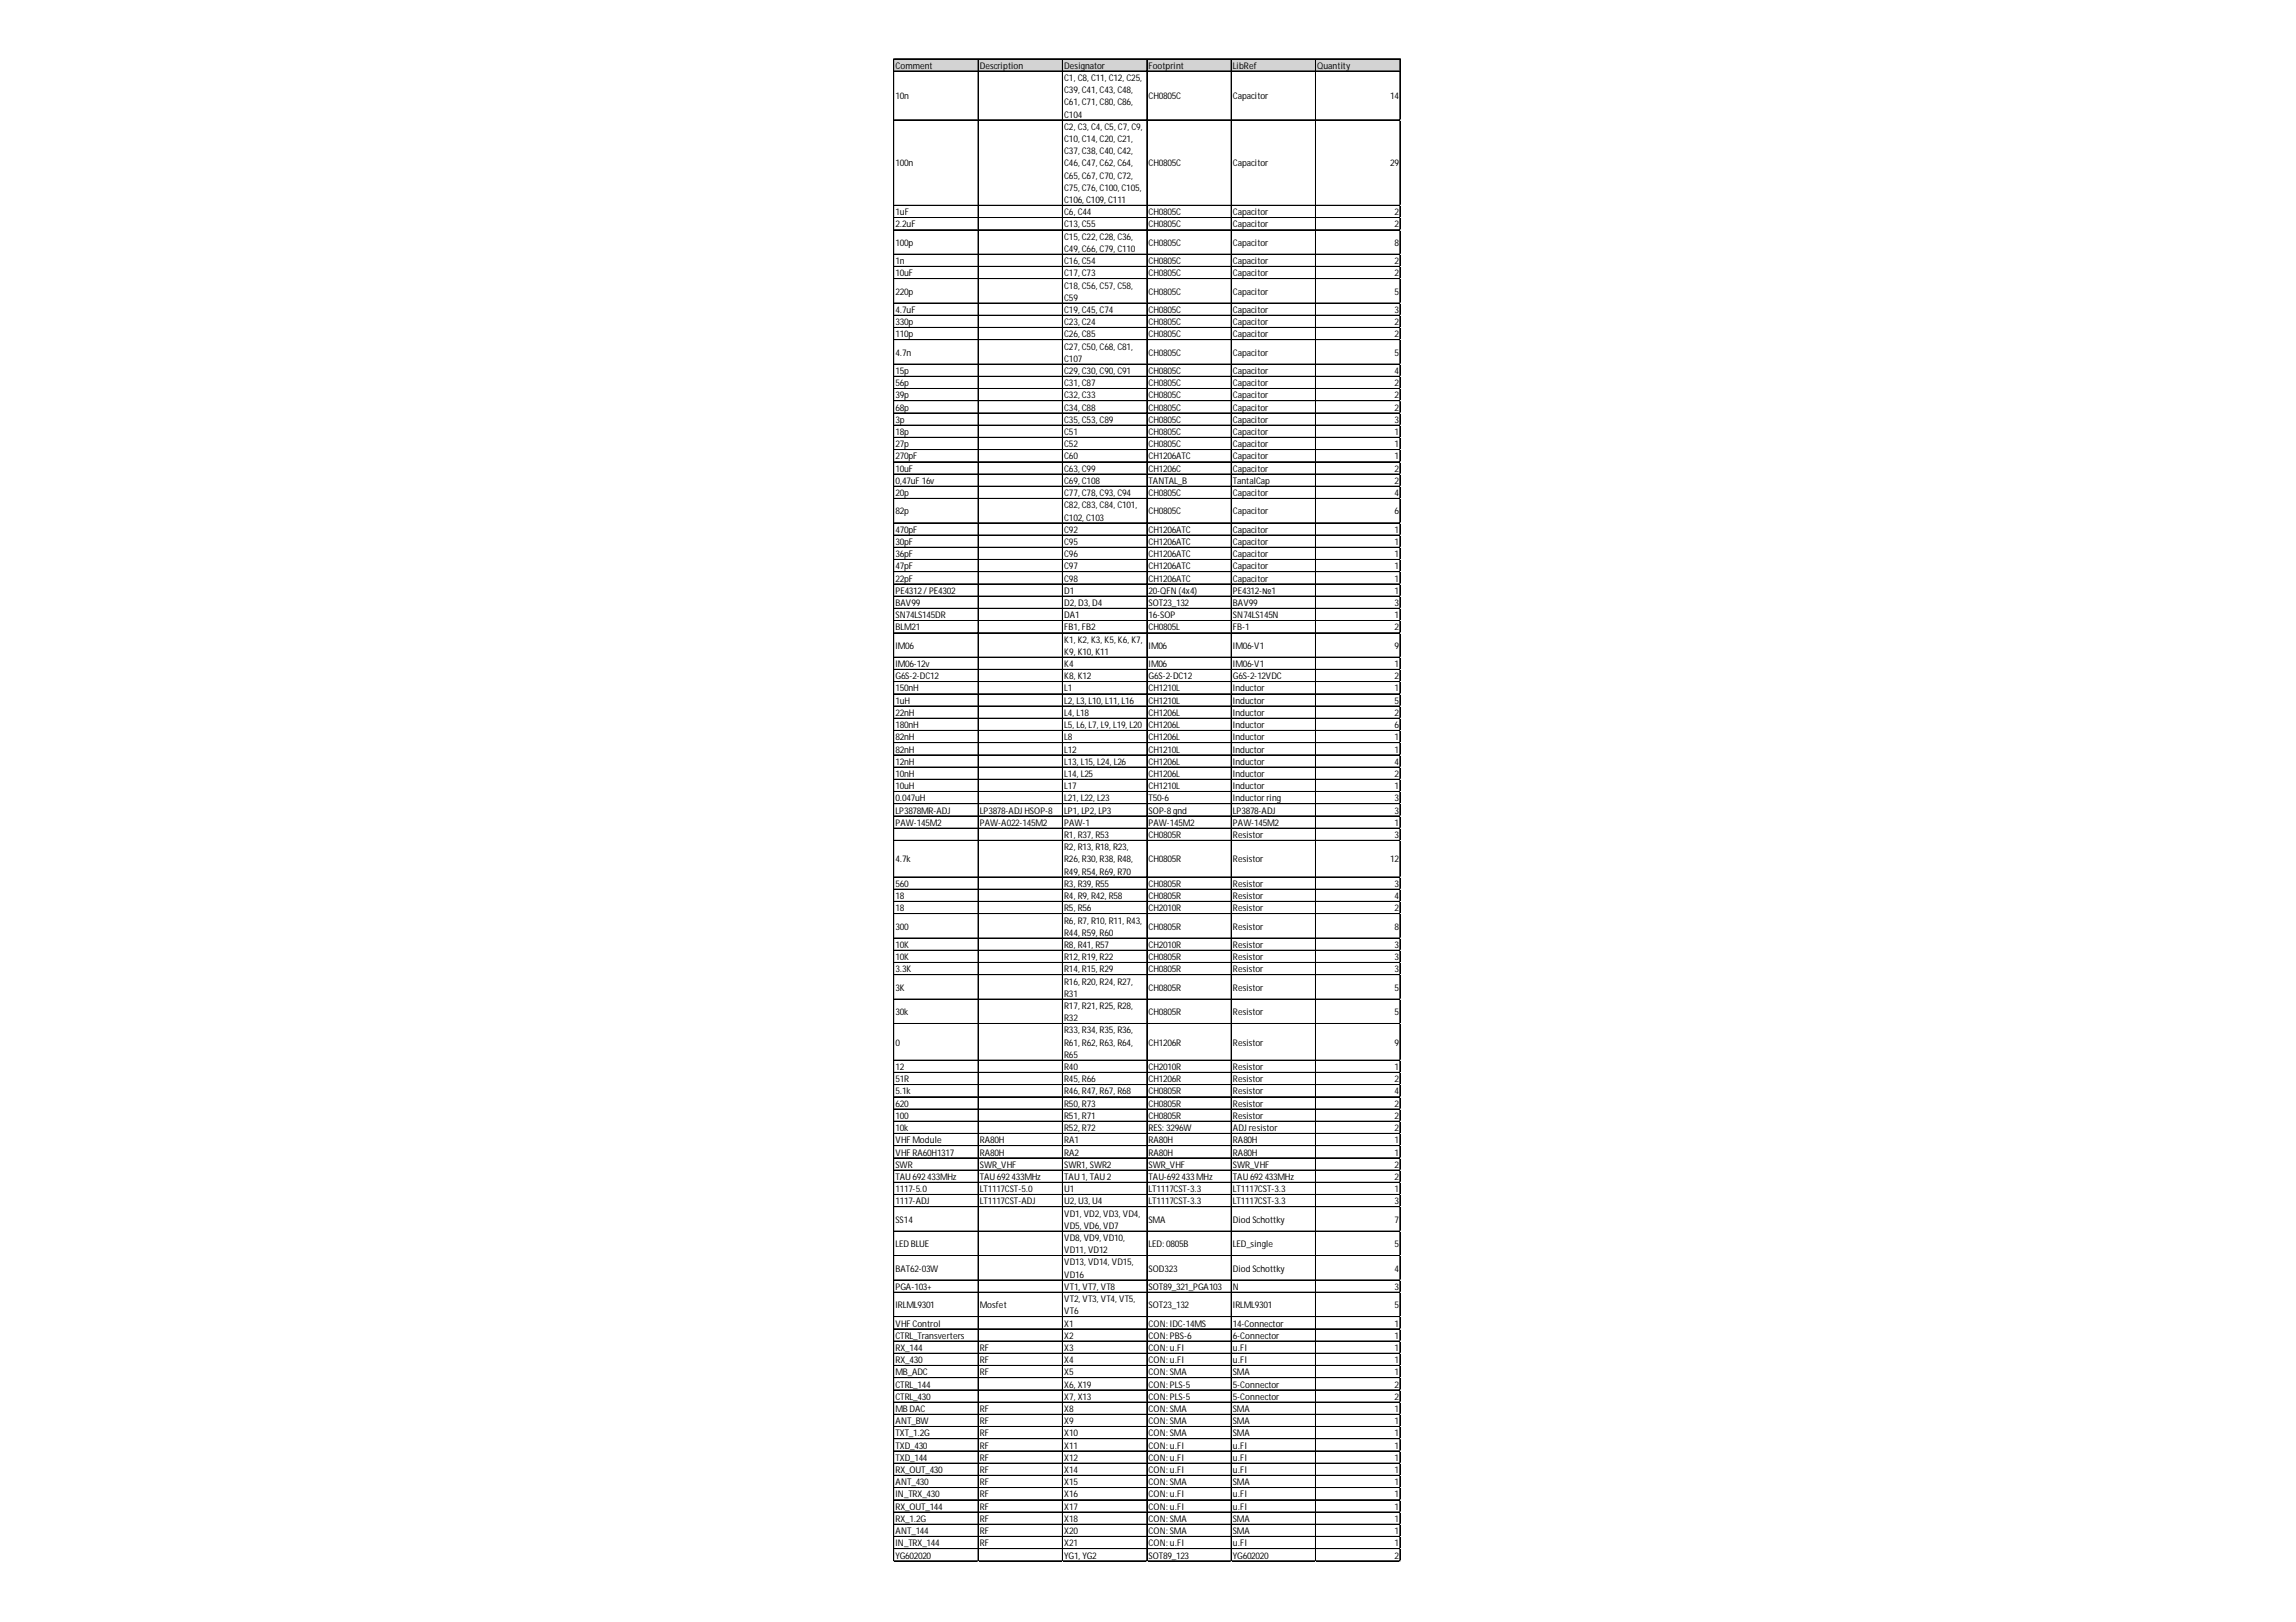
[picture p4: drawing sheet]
<svg xmlns="http://www.w3.org/2000/svg" width="297mm" height="210mm" viewBox="0 0 297 210" stroke-linecap="round" stroke-linejoin="round" font-family="sans-serif">
<defs><g id="words">
<g font-size="1.2">
<text x="115.9" y="8.9">Comment</text>
<text x="126.8" y="8.9">Description</text>
<text x="137.7" y="8.9">Designator</text>
<text x="137.7" y="10.5">C1, C8, C11, C12, C25,</text>
<text x="148.6" y="8.9">Footprint</text>
<text x="159.5" y="8.9">LibRef</text>
<text x="170.4" y="8.9">Quantity</text>
<text x="115.9" y="12.8">10n</text>
<text x="137.7" y="12.1">C39, C41, C43, C48,</text>
<text x="137.7" y="13.6">C61, C71, C80, C86,</text>
<text x="137.7" y="15.2">C104</text>
<text x="137.7" y="16.8">C2, C3, C4, C5, C7, C9,</text>
<text x="148.6" y="12.8">CH0805C</text>
<text x="159.5" y="12.8">Capacitor</text>
<text x="179.8" y="12.8">14</text>
<text x="115.9" y="21.5">100n</text>
<text x="137.7" y="18.4">C10, C14, C20, C21,</text>
<text x="137.7" y="20">C37, C38, C40, C42,</text>
<text x="137.7" y="21.5">C46, C47, C62, C64,</text>
<text x="137.7" y="23.1">C65, C67, C70, C72,</text>
<text x="148.6" y="21.5">CH0805C</text>
<text x="159.5" y="21.5">Capacitor</text>
<text x="179.8" y="21.5">29</text>
<text x="115.9" y="27.9">1uF</text>
<text x="115.9" y="29.4">2.2uF</text>
<text x="137.7" y="24.7">C75, C76, C100, C105,</text>
<text x="137.7" y="26.3">C106, C109, C111</text>
<text x="137.7" y="27.9">C6, C44</text>
<text x="137.7" y="29.4">C13, C55</text>
<text x="148.6" y="27.9">CH0805C</text>
<text x="148.6" y="29.4">CH0805C</text>
<text x="159.5" y="27.9">Capacitor</text>
<text x="159.5" y="29.4">Capacitor</text>
<text x="180.4" y="27.9">2</text>
<text x="180.4" y="29.4">2</text>
<text x="115.9" y="31.8">100p</text>
<text x="115.9" y="34.2">1n</text>
<text x="115.9" y="35.8">10uF</text>
<text x="137.7" y="31">C15, C22, C28, C36,</text>
<text x="137.7" y="32.6">C49, C66, C79, C110</text>
<text x="137.7" y="34.2">C16, C54</text>
<text x="137.7" y="35.8">C17, C73</text>
<text x="148.6" y="31.8">CH0805C</text>
<text x="148.6" y="34.2">CH0805C</text>
<text x="148.6" y="35.8">CH0805C</text>
<text x="159.5" y="31.8">Capacitor</text>
<text x="159.5" y="34.2">Capacitor</text>
<text x="159.5" y="35.8">Capacitor</text>
<text x="180.4" y="31.8">8</text>
<text x="180.4" y="34.2">2</text>
<text x="180.4" y="35.8">2</text>
<text x="115.9" y="38.1">220p</text>
<text x="115.9" y="40.5">4.7uF</text>
<text x="137.7" y="37.3">C18, C56, C57, C58,</text>
<text x="137.7" y="38.9">C59</text>
<text x="137.7" y="40.5">C19, C45, C74</text>
<text x="148.6" y="38.1">CH0805C</text>
<text x="148.6" y="40.5">CH0805C</text>
<text x="159.5" y="38.1">Capacitor</text>
<text x="159.5" y="40.5">Capacitor</text>
<text x="180.4" y="38.1">5</text>
<text x="180.4" y="40.5">3</text>
<text x="115.9" y="42.1">330p</text>
<text x="115.9" y="43.7">110p</text>
<text x="115.9" y="46">4.7n</text>
<text x="137.7" y="42.1">C23, C24</text>
<text x="137.7" y="43.7">C26, C85</text>
<text x="137.7" y="45.2">C27, C50, C68, C81,</text>
<text x="137.7" y="46.8">C107</text>
<text x="148.6" y="42.1">CH0805C</text>
<text x="148.6" y="43.7">CH0805C</text>
<text x="148.6" y="46">CH0805C</text>
<text x="159.5" y="42.1">Capacitor</text>
<text x="159.5" y="43.7">Capacitor</text>
<text x="159.5" y="46">Capacitor</text>
<text x="180.4" y="42.1">2</text>
<text x="180.4" y="43.7">2</text>
<text x="180.4" y="46">5</text>
<text x="115.9" y="48.4">15p</text>
<text x="115.9" y="50">56p</text>
<text x="115.9" y="51.6">39p</text>
<text x="115.9" y="53.1">68p</text>
<text x="137.7" y="48.4">C29, C30, C90, C91</text>
<text x="137.7" y="50">C31, C87</text>
<text x="137.7" y="51.6">C32, C33</text>
<text x="137.7" y="53.1">C34, C88</text>
<text x="148.6" y="48.4">CH0805C</text>
<text x="148.6" y="50">CH0805C</text>
<text x="148.6" y="51.6">CH0805C</text>
<text x="148.6" y="53.1">CH0805C</text>
<text x="159.5" y="48.4">Capacitor</text>
<text x="159.5" y="50">Capacitor</text>
<text x="159.5" y="51.6">Capacitor</text>
<text x="159.5" y="53.1">Capacitor</text>
<text x="180.4" y="48.4">4</text>
<text x="180.4" y="50">2</text>
<text x="180.4" y="51.6">2</text>
<text x="180.4" y="53.1">2</text>
<text x="115.9" y="54.7">3p</text>
<text x="115.9" y="56.3">18p</text>
<text x="115.9" y="57.9">27p</text>
<text x="115.9" y="59.5">270pF</text>
<text x="137.7" y="54.7">C35, C53, C89</text>
<text x="137.7" y="56.3">C51</text>
<text x="137.7" y="57.9">C52</text>
<text x="137.7" y="59.5">C60</text>
<text x="148.6" y="54.7">CH0805C</text>
<text x="148.6" y="56.3">CH0805C</text>
<text x="148.6" y="57.9">CH0805C</text>
<text x="148.6" y="59.5">CH1206ATC</text>
<text x="159.5" y="54.7">Capacitor</text>
<text x="159.5" y="56.3">Capacitor</text>
<text x="159.5" y="57.9">Capacitor</text>
<text x="159.5" y="59.5">Capacitor</text>
<text x="180.4" y="54.7">3</text>
<text x="180.4" y="56.3">1</text>
<text x="180.4" y="57.9">1</text>
<text x="180.4" y="59.5">1</text>
<text x="115.9" y="61">10uF</text>
<text x="115.9" y="62.6">0,47uF16v</text>
<text x="115.9" y="64.2">20p</text>
<text x="137.7" y="61">C63, C99</text>
<text x="137.7" y="62.6">C69, C108</text>
<text x="137.7" y="64.2">C77, C78, C93, C94</text>
<text x="137.7" y="65.8">C82, C83, C84, C101,</text>
<text x="148.6" y="61">CH1206C</text>
<text x="148.6" y="62.6">TANTAL_B</text>
<text x="148.6" y="64.2">CH0805C</text>
<text x="159.5" y="61">Capacitor</text>
<text x="159.5" y="62.6">TantalCap</text>
<text x="159.5" y="64.2">Capacitor</text>
<text x="180.4" y="61">2</text>
<text x="180.4" y="62.6">2</text>
<text x="180.4" y="64.2">4</text>
<text x="115.9" y="66.6">82p</text>
<text x="115.9" y="68.9">470pF</text>
<text x="115.9" y="70.5">30pF</text>
<text x="137.7" y="67.4">C102, C103</text>
<text x="137.7" y="68.9">C92</text>
<text x="137.7" y="70.5">C95</text>
<text x="148.6" y="66.6">CH0805C</text>
<text x="148.6" y="68.9">CH1206ATC</text>
<text x="148.6" y="70.5">CH1206ATC</text>
<text x="159.5" y="66.6">Capacitor</text>
<text x="159.5" y="68.9">Capacitor</text>
<text x="159.5" y="70.5">Capacitor</text>
<text x="180.4" y="66.6">6</text>
<text x="180.4" y="68.9">1</text>
<text x="180.4" y="70.5">1</text>
<text x="115.9" y="72.1">36pF</text>
<text x="115.9" y="73.7">47pF</text>
<text x="115.9" y="75.3">22pF</text>
<text x="115.9" y="76.8">PE4312/PE4302</text>
<text x="137.7" y="72.1">C96</text>
<text x="137.7" y="73.7">C97</text>
<text x="137.7" y="75.3">C98</text>
<text x="137.7" y="76.8">D1</text>
<text x="148.6" y="72.1">CH1206ATC</text>
<text x="148.6" y="73.7">CH1206ATC</text>
<text x="148.6" y="75.3">CH1206ATC</text>
<text x="148.6" y="76.8">20-QFN (4x4)</text>
<text x="159.5" y="72.1">Capacitor</text>
<text x="159.5" y="73.7">Capacitor</text>
<text x="159.5" y="75.3">Capacitor</text>
<text x="159.5" y="76.8">PE4312-№1</text>
<text x="180.4" y="72.1">1</text>
<text x="180.4" y="73.7">1</text>
<text x="180.4" y="75.3">1</text>
<text x="180.4" y="76.8">1</text>
<text x="115.9" y="78.4">BAV99</text>
<text x="115.9" y="80">SN74LS145DR</text>
<text x="115.9" y="81.6">BLM21</text>
<text x="115.9" y="84">IM06</text>
<text x="137.7" y="78.4">D2, D3, D4</text>
<text x="137.7" y="80">DA1</text>
<text x="137.7" y="81.6">FB1, FB2</text>
<text x="137.7" y="83.2">K1, K2, K3, K5, K6, K7,</text>
<text x="148.6" y="78.4">SOT23_132</text>
<text x="148.6" y="80">16-SOP</text>
<text x="148.6" y="81.6">CH0805L</text>
<text x="148.6" y="84">IM06</text>
<text x="159.5" y="78.4">BAV99</text>
<text x="159.5" y="80">SN74LS145N</text>
<text x="159.5" y="81.6">FB-1</text>
<text x="159.5" y="84">IM06-V1</text>
<text x="180.4" y="78.4">3</text>
<text x="180.4" y="80">1</text>
<text x="180.4" y="81.6">2</text>
<text x="180.4" y="84">9</text>
<text x="115.9" y="86.3">IM06-12v</text>
<text x="115.9" y="87.9">G6S-2-DC12</text>
<text x="115.9" y="89.5">150nH</text>
<text x="137.7" y="84.7">K9, K10, K11</text>
<text x="137.7" y="86.3">K4</text>
<text x="137.7" y="87.9">K8, K12</text>
<text x="137.7" y="89.5">L1</text>
<text x="148.6" y="86.3">IM06</text>
<text x="148.6" y="87.9">G6S-2-DC12</text>
<text x="148.6" y="89.5">CH1210L</text>
<text x="159.5" y="86.3">IM06-V1</text>
<text x="159.5" y="87.9">G6S-2-12VDC</text>
<text x="159.5" y="89.5">Inductor</text>
<text x="180.4" y="86.3">1</text>
<text x="180.4" y="87.9">2</text>
<text x="180.4" y="89.5">1</text>
<text x="115.9" y="91.1">1uH</text>
<text x="115.9" y="92.6">22nH</text>
<text x="115.9" y="94.2">180nH</text>
<text x="115.9" y="95.8">82nH</text>
<text x="137.7" y="91.1">L2, L3, L10, L11, L16</text>
<text x="137.7" y="92.6">L4, L18</text>
<text x="137.7" y="94.2">L5, L6, L7, L9, L19, L20</text>
<text x="137.7" y="95.8">L8</text>
<text x="148.6" y="91.1">CH1210L</text>
<text x="148.6" y="92.6">CH1206L</text>
<text x="148.6" y="94.2">CH1206L</text>
<text x="148.6" y="95.8">CH1206L</text>
<text x="159.5" y="91.1">Inductor</text>
<text x="159.5" y="92.6">Inductor</text>
<text x="159.5" y="94.2">Inductor</text>
<text x="159.5" y="95.8">Inductor</text>
<text x="180.4" y="91.1">5</text>
<text x="180.4" y="92.6">2</text>
<text x="180.4" y="94.2">6</text>
<text x="180.4" y="95.8">1</text>
<text x="115.9" y="97.4">82nH</text>
<text x="115.9" y="99">12nH</text>
<text x="115.9" y="100.5">10nH</text>
<text x="137.7" y="97.4">L12</text>
<text x="137.7" y="99">L13, L15, L24, L26</text>
<text x="137.7" y="100.5">L14, L25</text>
<text x="148.6" y="97.4">CH1210L</text>
<text x="148.6" y="99">CH1206L</text>
<text x="148.6" y="100.5">CH1206L</text>
<text x="159.5" y="97.4">Inductor</text>
<text x="159.5" y="99">Inductor</text>
<text x="159.5" y="100.5">Inductor</text>
<text x="180.4" y="97.4">1</text>
<text x="180.4" y="99">4</text>
<text x="180.4" y="100.5">2</text>
<text x="115.9" y="102.1">10uH</text>
<text x="115.9" y="103.7">0.047uH</text>
<text x="115.9" y="105.3">LP3878MR-ADJ</text>
<text x="115.9" y="106.9">PAW-145M2</text>
<text x="126.8" y="105.3">LP3878-ADJHSOP-8</text>
<text x="126.8" y="106.9">PAW-A022-145M2</text>
<text x="137.7" y="102.1">L17</text>
<text x="137.7" y="103.7">L21, L22, L23</text>
<text x="137.7" y="105.3">LP1, LP2, LP3</text>
<text x="137.7" y="106.9">PAW-1</text>
<text x="148.6" y="102.1">CH1210L</text>
<text x="148.6" y="103.7">T50-6</text>
<text x="148.6" y="105.3">SOP-8gnd</text>
<text x="148.6" y="106.9">PAW-145M2</text>
<text x="159.5" y="102.1">Inductor</text>
<text x="159.5" y="103.7">Inductorring</text>
<text x="159.5" y="105.3">LP3878-ADJ</text>
<text x="159.5" y="106.9">PAW-145M2</text>
<text x="180.4" y="102.1">1</text>
<text x="180.4" y="103.7">3</text>
<text x="180.4" y="105.3">3</text>
<text x="180.4" y="106.9">1</text>
<text x="115.9" y="111.6">4.7k</text>
<text x="137.7" y="108.5">R1, R37, R53</text>
<text x="137.7" y="110">R2, R13, R18, R23,</text>
<text x="137.7" y="111.6">R26, R30, R38, R48,</text>
<text x="137.7" y="113.2">R49, R54, R69, R70</text>
<text x="148.6" y="108.5">CH0805R</text>
<text x="148.6" y="111.6">CH0805R</text>
<text x="159.5" y="108.5">Resistor</text>
<text x="159.5" y="111.6">Resistor</text>
<text x="179.8" y="111.6">12</text>
<text x="180.4" y="108.5">3</text>
<text x="115.9" y="114.8">560</text>
<text x="115.9" y="116.4">18</text>
<text x="115.9" y="117.9">18</text>
<text x="137.7" y="114.8">R3, R39, R55</text>
<text x="137.7" y="116.4">R4, R9, R42, R58</text>
<text x="137.7" y="117.9">R5, R56</text>
<text x="137.7" y="119.5">R6, R7, R10, R11, R43,</text>
<text x="148.6" y="114.8">CH0805R</text>
<text x="148.6" y="116.4">CH0805R</text>
<text x="148.6" y="117.9">CH2010R</text>
<text x="159.5" y="114.8">Resistor</text>
<text x="159.5" y="116.4">Resistor</text>
<text x="159.5" y="117.9">Resistor</text>
<text x="180.4" y="114.8">3</text>
<text x="180.4" y="116.4">4</text>
<text x="180.4" y="117.9">2</text>
<text x="115.9" y="120.3">300</text>
<text x="115.9" y="122.7">10K</text>
<text x="115.9" y="124.3">10K</text>
<text x="115.9" y="125.8">3.3K</text>
<text x="137.7" y="121.1">R44, R59, R60</text>
<text x="137.7" y="122.7">R8, R41, R57</text>
<text x="137.7" y="124.3">R12, R19, R22</text>
<text x="137.7" y="125.8">R14, R15, R29</text>
<text x="148.6" y="120.3">CH0805R</text>
<text x="148.6" y="122.7">CH2010R</text>
<text x="148.6" y="124.3">CH0805R</text>
<text x="148.6" y="125.8">CH0805R</text>
<text x="159.5" y="120.3">Resistor</text>
<text x="159.5" y="122.7">Resistor</text>
<text x="159.5" y="124.3">Resistor</text>
<text x="159.5" y="125.8">Resistor</text>
<text x="180.4" y="120.3">8</text>
<text x="180.4" y="122.7">3</text>
<text x="180.4" y="124.3">3</text>
<text x="180.4" y="125.8">3</text>
<text x="115.9" y="128.2">3K</text>
<text x="115.9" y="131.4">30k</text>
<text x="137.7" y="127.4">R16, R20, R24, R27,</text>
<text x="137.7" y="129">R31</text>
<text x="137.7" y="130.6">R17, R21, R25, R28,</text>
<text x="148.6" y="128.2">CH0805R</text>
<text x="148.6" y="131.4">CH0805R</text>
<text x="159.5" y="128.2">Resistor</text>
<text x="159.5" y="131.4">Resistor</text>
<text x="180.4" y="128.2">5</text>
<text x="180.4" y="131.4">5</text>
<text x="115.9" y="135.3">0</text>
<text x="137.7" y="132.2">R32</text>
<text x="137.7" y="133.7">R33, R34, R35, R36,</text>
<text x="137.7" y="135.3">R61, R62, R63, R64,</text>
<text x="137.7" y="136.9">R65</text>
<text x="148.6" y="135.3">CH1206R</text>
<text x="159.5" y="135.3">Resistor</text>
<text x="180.4" y="135.3">9</text>
<text x="115.9" y="138.5">12</text>
<text x="115.9" y="140.1">51R</text>
<text x="115.9" y="141.6">5.1k</text>
<text x="115.9" y="143.2">620</text>
<text x="137.7" y="138.5">R40</text>
<text x="137.7" y="140.1">R45, R66</text>
<text x="137.7" y="141.6">R46, R47, R67, R68</text>
<text x="137.7" y="143.2">R50, R73</text>
<text x="148.6" y="138.5">CH2010R</text>
<text x="148.6" y="140.1">CH1206R</text>
<text x="148.6" y="141.6">CH0805R</text>
<text x="148.6" y="143.2">CH0805R</text>
<text x="159.5" y="138.5">Resistor</text>
<text x="159.5" y="140.1">Resistor</text>
<text x="159.5" y="141.6">Resistor</text>
<text x="159.5" y="143.2">Resistor</text>
<text x="180.4" y="138.5">1</text>
<text x="180.4" y="140.1">2</text>
<text x="180.4" y="141.6">4</text>
<text x="180.4" y="143.2">2</text>
<text x="115.9" y="144.8">100</text>
<text x="115.9" y="146.4">10k</text>
<text x="115.9" y="148">VHFModule</text>
<text x="115.9" y="149.5">VHFRA60H1317</text>
<text x="126.8" y="148">RA80H</text>
<text x="126.8" y="149.5">RA80H</text>
<text x="137.7" y="144.8">R51, R71</text>
<text x="137.7" y="146.4">R52, R72</text>
<text x="137.7" y="148">RA1</text>
<text x="137.7" y="149.5">RA2</text>
<text x="148.6" y="144.8">CH0805R</text>
<text x="148.6" y="146.4">RES: 3296W</text>
<text x="148.6" y="148">RA80H</text>
<text x="148.6" y="149.5">RA80H</text>
<text x="159.5" y="144.8">Resistor</text>
<text x="159.5" y="146.4">ADJresistor</text>
<text x="159.5" y="148">RA80H</text>
<text x="159.5" y="149.5">RA80H</text>
<text x="180.4" y="144.8">2</text>
<text x="180.4" y="146.4">2</text>
<text x="180.4" y="148">1</text>
<text x="180.4" y="149.5">1</text>
<text x="115.9" y="151.1">SWR</text>
<text x="115.9" y="152.7">TAU692433MHz</text>
<text x="115.9" y="154.3">1117-5.0</text>
<text x="115.9" y="155.9">1117-ADJ</text>
<text x="126.8" y="151.1">SWR_VHF</text>
<text x="126.8" y="152.7">TAU692433MHz</text>
<text x="126.8" y="154.3">LT1117CST-5.0</text>
<text x="126.8" y="155.9">LT1117CST-ADJ</text>
<text x="137.7" y="151.1">SWR1, SWR2</text>
<text x="137.7" y="152.7">TAU1, TAU2</text>
<text x="137.7" y="154.3">U1</text>
<text x="137.7" y="155.9">U2, U3, U4</text>
<text x="148.6" y="151.1">SWR_VHF</text>
<text x="148.6" y="152.7">TAU-692433MHz</text>
<text x="148.6" y="154.3">LT1117CST-3.3</text>
<text x="148.6" y="155.9">LT1117CST-3.3</text>
<text x="159.5" y="151.1">SWR_VHF</text>
<text x="159.5" y="152.7">TAU692433MHz</text>
<text x="159.5" y="154.3">LT1117CST-3.3</text>
<text x="159.5" y="155.9">LT1117CST-3.3</text>
<text x="180.4" y="151.1">2</text>
<text x="180.4" y="152.7">2</text>
<text x="180.4" y="154.3">1</text>
<text x="180.4" y="155.9">3</text>
<text x="115.9" y="158.2">SS14</text>
<text x="115.9" y="161.4">LEDBLUE</text>
<text x="137.7" y="157.4">VD1, VD2, VD3, VD4,</text>
<text x="137.7" y="159">VD5, VD6, VD7</text>
<text x="137.7" y="160.6">VD8, VD9, VD10,</text>
<text x="148.6" y="158.2">SMA</text>
<text x="148.6" y="161.4">LED: 0805B</text>
<text x="159.5" y="158.2">Diod Schottky</text>
<text x="159.5" y="161.4">LED_single</text>
<text x="180.4" y="158.2">7</text>
<text x="180.4" y="161.4">5</text>
<text x="115.9" y="164.6">BAT62-03W</text>
<text x="115.9" y="166.9">PGA-103+</text>
<text x="137.7" y="162.2">VD11, VD12</text>
<text x="137.7" y="163.8">VD13, VD14, VD15,</text>
<text x="137.7" y="165.3">VD16</text>
<text x="137.7" y="166.9">VT1, VT7, VT8</text>
<text x="148.6" y="164.6">SOD323</text>
<text x="148.6" y="166.9">SOT89_321_PGA103</text>
<text x="159.5" y="164.6">Diod Schottky</text>
<text x="159.5" y="166.9">N</text>
<text x="180.4" y="164.6">4</text>
<text x="180.4" y="166.9">3</text>
<text x="115.9" y="169.3">IRLML9301</text>
<text x="115.9" y="171.7">VHFControl</text>
<text x="115.9" y="173.2">CTRL_Transverters</text>
<text x="126.8" y="169.3">Mosfet</text>
<text x="137.7" y="168.5">VT2, VT3, VT4, VT5,</text>
<text x="137.7" y="170.1">VT6</text>
<text x="137.7" y="171.7">X1</text>
<text x="137.7" y="173.2">X2</text>
<text x="148.6" y="169.3">SOT23_132</text>
<text x="148.6" y="171.7">CON: IDC-14MS</text>
<text x="148.6" y="173.2">CON: PBS-6</text>
<text x="159.5" y="169.3">IRLML9301</text>
<text x="159.5" y="171.7">14-Connector</text>
<text x="159.5" y="173.2">6-Connector</text>
<text x="180.4" y="169.3">5</text>
<text x="180.4" y="171.7">1</text>
<text x="180.4" y="173.2">1</text>
<text x="115.9" y="174.8">RX_144</text>
<text x="115.9" y="176.4">RX_430</text>
<text x="115.9" y="178">MB_ADC</text>
<text x="115.9" y="179.6">CTRL_144</text>
<text x="126.8" y="174.8">RF</text>
<text x="126.8" y="176.4">RF</text>
<text x="126.8" y="178">RF</text>
<text x="137.7" y="174.8">X3</text>
<text x="137.7" y="176.4">X4</text>
<text x="137.7" y="178">X5</text>
<text x="137.7" y="179.6">X6, X19</text>
<text x="148.6" y="174.8">CON: u.Fl</text>
<text x="148.6" y="176.4">CON: u.Fl</text>
<text x="148.6" y="178">CON: SMA</text>
<text x="148.6" y="179.6">CON: PLS-5</text>
<text x="159.5" y="174.8">u.Fl</text>
<text x="159.5" y="176.4">u.Fl</text>
<text x="159.5" y="178">SMA</text>
<text x="159.5" y="179.6">5-Connector</text>
<text x="180.4" y="174.8">1</text>
<text x="180.4" y="176.4">1</text>
<text x="180.4" y="178">1</text>
<text x="180.4" y="179.6">2</text>
<text x="115.9" y="181.1">CTRL_430</text>
<text x="115.9" y="182.7">MBDAC</text>
<text x="115.9" y="184.3">ANT_BW</text>
<text x="115.9" y="185.9">TXT_1.2G</text>
<text x="126.8" y="182.7">RF</text>
<text x="126.8" y="184.3">RF</text>
<text x="126.8" y="185.9">RF</text>
<text x="137.7" y="181.1">X7, X13</text>
<text x="137.7" y="182.7">X8</text>
<text x="137.7" y="184.3">X9</text>
<text x="137.7" y="185.9">X10</text>
<text x="148.6" y="181.1">CON: PLS-5</text>
<text x="148.6" y="182.7">CON: SMA</text>
<text x="148.6" y="184.3">CON: SMA</text>
<text x="148.6" y="185.9">CON: SMA</text>
<text x="159.5" y="181.1">5-Connector</text>
<text x="159.5" y="182.7">SMA</text>
<text x="159.5" y="184.3">SMA</text>
<text x="159.5" y="185.9">SMA</text>
<text x="180.4" y="181.1">2</text>
<text x="180.4" y="182.7">1</text>
<text x="180.4" y="184.3">1</text>
<text x="180.4" y="185.9">1</text>
<text x="115.9" y="187.5">TXD_430</text>
<text x="115.9" y="189">TXD_144</text>
<text x="115.9" y="190.6">RX_OUT_430</text>
<text x="126.8" y="187.5">RF</text>
<text x="126.8" y="189">RF</text>
<text x="126.8" y="190.6">RF</text>
<text x="137.7" y="187.5">X11</text>
<text x="137.7" y="189">X12</text>
<text x="137.7" y="190.6">X14</text>
<text x="148.6" y="187.5">CON: u.Fl</text>
<text x="148.6" y="189">CON: u.Fl</text>
<text x="148.6" y="190.6">CON: u.Fl</text>
<text x="159.5" y="187.5">u.Fl</text>
<text x="159.5" y="189">u.Fl</text>
<text x="159.5" y="190.6">u.Fl</text>
<text x="180.4" y="187.5">1</text>
<text x="180.4" y="189">1</text>
<text x="180.4" y="190.6">1</text>
<text x="115.9" y="192.2">ANT_430</text>
<text x="115.9" y="193.8">IN_TRX_430</text>
<text x="115.9" y="195.4">RX_OUT_144</text>
<text x="115.9" y="196.9">RX_1.2G</text>
<text x="126.8" y="192.2">RF</text>
<text x="126.8" y="193.8">RF</text>
<text x="126.8" y="195.4">RF</text>
<text x="126.8" y="196.9">RF</text>
<text x="137.7" y="192.2">X15</text>
<text x="137.7" y="193.8">X16</text>
<text x="137.7" y="195.4">X17</text>
<text x="137.7" y="196.9">X18</text>
<text x="148.6" y="192.2">CON: SMA</text>
<text x="148.6" y="193.8">CON: u.Fl</text>
<text x="148.6" y="195.4">CON: u.Fl</text>
<text x="148.6" y="196.9">CON: SMA</text>
<text x="159.5" y="192.2">SMA</text>
<text x="159.5" y="193.8">u.Fl</text>
<text x="159.5" y="195.4">u.Fl</text>
<text x="159.5" y="196.9">SMA</text>
<text x="180.4" y="192.2">1</text>
<text x="180.4" y="193.8">1</text>
<text x="180.4" y="195.4">1</text>
<text x="180.4" y="196.9">1</text>
<text x="115.9" y="198.5">ANT_144</text>
<text x="115.9" y="200.1">IN_TRX_144</text>
<text x="115.9" y="201.7">YG602020</text>
<text x="126.8" y="198.5">RF</text>
<text x="126.8" y="200.1">RF</text>
<text x="137.7" y="198.5">X20</text>
<text x="137.7" y="200.1">X21</text>
<text x="137.7" y="201.7">YG1, YG2</text>
<text x="148.6" y="198.5">CON: SMA</text>
<text x="148.6" y="200.1">CON: u.Fl</text>
<text x="148.6" y="201.7">SOT89_123</text>
<text x="159.5" y="198.5">SMA</text>
<text x="159.5" y="200.1">u.Fl</text>
<text x="159.5" y="201.7">YG602020</text>
<text x="180.4" y="198.5">1</text>
<text x="180.4" y="200.1">1</text>
<text x="180.4" y="201.7">2</text>
</g>
</g></defs>
<path d="M115.6 7.6h65.6v1.7h-65.6z" fill="#d3d3d3"/>
<g fill="none" stroke="#000" stroke-width=".13">
<path d="M115.6 7.6v194.5M115.7 7.6v194.5M115.7 7.6h65.5M115.7 9.2h65.5M115.7 15.5h65.5M126.5 7.7v194.4M126.6 7.7v194.4M137.4 7.7v194.4M137.5 7.7v194.4M148.4 7.7v194.4M159.3 7.7v194.4M170.2 7.7v194.4"/>
<path d="M181.1 7.7v194.4M115.7 26.6h65.5M115.7 28.1h65.5M115.7 28.2h65.5M115.7 29.7h65.5M115.7 29.8h65.5M115.7 32.9h65.5M115.7 34.5h65.5M115.7 36h65.5M115.7 36.1h65.5M115.7 39.2h65.5M115.7 40.8h65.5"/>
<path d="M115.7 42.4h65.5M115.7 44h65.5M115.7 47.1h65.5M115.7 47.2h65.5M115.7 48.7h65.5M115.7 50.3h65.5M115.7 51.9h65.5M115.7 53.4h65.5M115.7 53.5h65.5M115.7 55h65.5M115.7 55.1h65.5M115.7 56.6h65.5"/>
<path d="M115.7 58.2h65.5M115.7 59.8h65.5M115.7 61.3h65.5M115.7 61.4h65.5M115.7 62.9h65.5M115.7 63h65.5M115.7 64.5h65.5M115.7 67.7h65.5M115.7 69.2h65.5M115.7 69.3h65.5M115.7 70.8h65.5M115.7 70.9h65.5"/>
<path d="M115.7 72.4h65.5M115.7 74h65.5M115.7 75.6h65.5M115.7 77.1h65.5M115.7 77.2h65.5M115.7 78.7h65.5M115.7 78.8h65.5M115.7 80.3h65.5M115.7 81.9h65.5M115.7 85h65.5M115.7 85.1h65.5M115.7 86.6h65.5"/>
<path d="M115.7 86.7h65.5M115.7 88.2h65.5M115.7 89.8h65.5M115.7 91.4h65.5M115.7 92.9h65.5M115.7 93h65.5M115.7 94.5h65.5M115.7 94.6h65.5M115.7 96.1h65.5M115.7 97.7h65.5M115.7 99.3h65.5M115.7 100.8h65.5"/>
<path d="M115.7 100.9h65.5M115.7 102.4h65.5M115.7 102.5h65.5M115.7 104h65.5M115.7 105.6h65.5M115.7 107.2h65.5M115.7 108.7h65.5M115.7 108.8h65.5M115.7 113.5h65.5M115.7 115.1h65.5M115.7 116.6h65.5M115.7 116.7h65.5"/>
<path d="M115.7 118.2h65.5M115.7 118.3h65.5M115.7 121.4h65.5M115.7 123h65.5M115.7 124.5h65.5M115.7 124.6h65.5M115.7 126.1h65.5M115.7 126.2h65.5M115.7 129.3h65.5M115.7 132.4h65.5M115.7 132.5h65.5M115.7 137.2h65.5"/>
<path d="M115.7 138.8h65.5M115.7 140.4h65.5M115.7 141.9h65.5M115.7 142h65.5M115.7 143.5h65.5M115.7 143.6h65.5M115.7 145.1h65.5M115.7 146.7h65.5M115.7 148.3h65.5M115.7 149.8h65.5M115.7 149.9h65.5M115.7 151.4h65.5"/>
<path d="M115.7 151.5h65.5M115.7 153h65.5M115.7 154.6h65.5M115.7 156.2h65.5M115.7 159.3h65.5M115.7 159.4h65.5M115.7 162.5h65.5M115.7 165.6h65.5M115.7 165.7h65.5M115.7 167.2h65.5M115.7 167.3h65.5M115.7 170.4h65.5"/>
<path d="M115.7 172h65.5M115.7 173.5h65.5M115.7 173.6h65.5M115.7 175.1h65.5M115.7 175.2h65.5M115.7 176.7h65.5M115.7 178.3h65.5M115.7 179.9h65.5M115.7 181.4h65.5M115.7 181.5h65.5M115.7 183h65.5M115.7 183.1h65.5"/>
<path d="M115.7 184.6h65.5M115.7 186.2h65.5M115.7 187.8h65.5M115.7 189.3h65.5M115.7 189.4h65.5M115.7 190.9h65.5M115.7 191h65.5M115.7 192.5h65.5M115.7 194.1h65.5M115.7 195.7h65.5M115.7 197.2h65.5M115.7 197.3h65.5"/>
<path d="M115.7 198.8h65.5M115.7 198.9h65.5M115.7 200.4h65.5M115.7 202h65.5"/>
</g>
<path d="M115.6 202.1h.1" fill="none" stroke="#dadcdd" stroke-width=".13"/>
<path d="M115.6 202.1h.1z" fill="#dadcdd"/>
<path d="M126.5 202.1h.1" fill="none" stroke="#dadcdd" stroke-width=".13"/>
<path d="M126.5 202.1h.1z" fill="#dadcdd"/>
<path d="M137.4 202.1h.1" fill="none" stroke="#dadcdd" stroke-width=".13"/>
<path d="M137.4 202.1h.1z" fill="#dadcdd"/>
<path d="M148.4 202.1h.1" fill="none" stroke="#dadcdd" stroke-width=".13"/>
<path d="M159.3 202.1h.1" fill="none" stroke="#dadcdd" stroke-width=".13"/>
<path d="M159.3 202.1h.1z" fill="#dadcdd"/>
<path d="M170.2 202.1h.1" fill="none" stroke="#dadcdd" stroke-width=".13"/>
<path d="M170.2 202.1h.1z" fill="#dadcdd"/>
<path d="M181.1 202.1h.1" fill="none" stroke="#dadcdd" stroke-width=".13"/>
<path d="M181.1 202.1h.1z" fill="#dadcdd"/>
<path d="M181.2 15.5h.1" fill="none" stroke="#dadcdd" stroke-width=".13"/>
<path d="M181.2 15.5v.1z" fill="#dadcdd"/>
<path d="M181.2 26.6h.1" fill="none" stroke="#dadcdd" stroke-width=".13"/>
<path d="M181.2 28.1h.1" fill="none" stroke="#dadcdd" stroke-width=".13"/>
<path d="M181.2 28.1v.1z" fill="#dadcdd"/>
<path d="M181.2 29.7h.1" fill="none" stroke="#dadcdd" stroke-width=".13"/>
<path d="M181.2 29.7v.1z" fill="#dadcdd"/>
<path d="M181.2 32.9h.1" fill="none" stroke="#dadcdd" stroke-width=".13"/>
<path d="M181.2 32.9v.1z" fill="#dadcdd"/>
<path d="M181.2 34.5h.1" fill="none" stroke="#dadcdd" stroke-width=".13"/>
<path d="M181.2 36h.1" fill="none" stroke="#dadcdd" stroke-width=".13"/>
<path d="M181.2 36v.1z" fill="#dadcdd"/>
<path d="M181.2 39.2h.1" fill="none" stroke="#dadcdd" stroke-width=".13"/>
<path d="M181.2 39.2v.1z" fill="#dadcdd"/>
<path d="M181.2 40.8h.1" fill="none" stroke="#dadcdd" stroke-width=".13"/>
<path d="M181.2 40.8v.1z" fill="#dadcdd"/>
<path d="M181.2 42.4h.1" fill="none" stroke="#dadcdd" stroke-width=".13"/>
<path d="M181.2 44h.1" fill="none" stroke="#dadcdd" stroke-width=".13"/>
<path d="M181.2 47.1h.1" fill="none" stroke="#dadcdd" stroke-width=".13"/>
<path d="M181.2 47.1v.1z" fill="#dadcdd"/>
<path d="M181.2 48.7h.1" fill="none" stroke="#dadcdd" stroke-width=".13"/>
<path d="M181.2 48.7v.1z" fill="#dadcdd"/>
<path d="M181.2 50.3h.1" fill="none" stroke="#dadcdd" stroke-width=".13"/>
<path d="M181.2 50.3v.1z" fill="#dadcdd"/>
<path d="M181.2 51.9h.1" fill="none" stroke="#dadcdd" stroke-width=".13"/>
<path d="M181.2 53.4h.1" fill="none" stroke="#dadcdd" stroke-width=".13"/>
<path d="M181.2 53.4v.1z" fill="#dadcdd"/>
<path d="M181.2 55h.1" fill="none" stroke="#dadcdd" stroke-width=".13"/>
<path d="M181.2 55v.1z" fill="#dadcdd"/>
<path d="M181.2 56.6h.1" fill="none" stroke="#dadcdd" stroke-width=".13"/>
<path d="M181.2 56.6v.1z" fill="#dadcdd"/>
<path d="M181.2 58.2h.1" fill="none" stroke="#dadcdd" stroke-width=".13"/>
<path d="M181.2 58.2v.1z" fill="#dadcdd"/>
<path d="M181.2 59.8h.1" fill="none" stroke="#dadcdd" stroke-width=".13"/>
<path d="M181.2 61.3h.1" fill="none" stroke="#dadcdd" stroke-width=".13"/>
<path d="M181.2 61.3v.1z" fill="#dadcdd"/>
<path d="M181.2 62.9h.1" fill="none" stroke="#dadcdd" stroke-width=".13"/>
<path d="M181.2 62.9v.1z" fill="#dadcdd"/>
<path d="M181.2 64.5h.1" fill="none" stroke="#dadcdd" stroke-width=".13"/>
<path d="M181.2 64.5v.1z" fill="#dadcdd"/>
<path d="M181.2 67.7h.1" fill="none" stroke="#dadcdd" stroke-width=".13"/>
<path d="M181.2 69.2h.1" fill="none" stroke="#dadcdd" stroke-width=".13"/>
<path d="M181.2 69.2v.1z" fill="#dadcdd"/>
<path d="M181.2 70.8h.1" fill="none" stroke="#dadcdd" stroke-width=".13"/>
<path d="M181.2 70.8v.1z" fill="#dadcdd"/>
<path d="M181.2 72.4h.1" fill="none" stroke="#dadcdd" stroke-width=".13"/>
<path d="M181.2 72.4v.1z" fill="#dadcdd"/>
<path d="M181.2 74h.1" fill="none" stroke="#dadcdd" stroke-width=".13"/>
<path d="M181.2 74v.1z" fill="#dadcdd"/>
<path d="M181.2 75.6h.1" fill="none" stroke="#dadcdd" stroke-width=".13"/>
<path d="M181.2 77.1h.1" fill="none" stroke="#dadcdd" stroke-width=".13"/>
<path d="M181.2 77.1v.1z" fill="#dadcdd"/>
<path d="M181.2 78.7h.1" fill="none" stroke="#dadcdd" stroke-width=".13"/>
<path d="M181.2 78.7v.1z" fill="#dadcdd"/>
<path d="M181.2 80.3h.1" fill="none" stroke="#dadcdd" stroke-width=".13"/>
<path d="M181.2 80.3v.1z" fill="#dadcdd"/>
<path d="M181.2 81.9h.1" fill="none" stroke="#dadcdd" stroke-width=".13"/>
<path d="M181.2 81.9v.1z" fill="#dadcdd"/>
<path d="M181.2 85h.1" fill="none" stroke="#dadcdd" stroke-width=".13"/>
<path d="M181.2 85v.1z" fill="#dadcdd"/>
<path d="M181.2 86.6h.1" fill="none" stroke="#dadcdd" stroke-width=".13"/>
<path d="M181.2 86.6v.1z" fill="#dadcdd"/>
<path d="M181.2 88.2h.1" fill="none" stroke="#dadcdd" stroke-width=".13"/>
<path d="M181.2 88.2v.1z" fill="#dadcdd"/>
<path d="M181.2 89.8h.1" fill="none" stroke="#dadcdd" stroke-width=".13"/>
<path d="M181.2 89.8v.1z" fill="#dadcdd"/>
<path d="M181.2 91.4h.1" fill="none" stroke="#dadcdd" stroke-width=".13"/>
<path d="M181.2 92.9h.1" fill="none" stroke="#dadcdd" stroke-width=".13"/>
<path d="M181.2 92.9v.1z" fill="#dadcdd"/>
<path d="M181.2 94.5h.1" fill="none" stroke="#dadcdd" stroke-width=".13"/>
<path d="M181.2 94.5v.1z" fill="#dadcdd"/>
<path d="M181.2 96.1h.1" fill="none" stroke="#dadcdd" stroke-width=".13"/>
<path d="M181.2 96.1v.1z" fill="#dadcdd"/>
<path d="M181.2 97.7h.1" fill="none" stroke="#dadcdd" stroke-width=".13"/>
<path d="M181.2 97.7v.1z" fill="#dadcdd"/>
<path d="M181.2 99.3h.1" fill="none" stroke="#dadcdd" stroke-width=".13"/>
<path d="M181.2 100.8h.1" fill="none" stroke="#dadcdd" stroke-width=".13"/>
<path d="M181.2 100.8v.1z" fill="#dadcdd"/>
<path d="M181.2 102.4h.1" fill="none" stroke="#dadcdd" stroke-width=".13"/>
<path d="M181.2 102.4v.1z" fill="#dadcdd"/>
<path d="M181.2 104h.1" fill="none" stroke="#dadcdd" stroke-width=".13"/>
<path d="M181.2 104v.1z" fill="#dadcdd"/>
<path d="M181.2 105.6h.1" fill="none" stroke="#dadcdd" stroke-width=".13"/>
<path d="M181.2 105.6v.1z" fill="#dadcdd"/>
<path d="M181.2 107.2h.1" fill="none" stroke="#dadcdd" stroke-width=".13"/>
<path d="M181.2 108.7h.1" fill="none" stroke="#dadcdd" stroke-width=".13"/>
<path d="M181.2 108.7v.1z" fill="#dadcdd"/>
<path d="M181.2 113.5h.1" fill="none" stroke="#dadcdd" stroke-width=".13"/>
<path d="M181.2 113.5v.1z" fill="#dadcdd"/>
<path d="M181.2 115.1h.1" fill="none" stroke="#dadcdd" stroke-width=".13"/>
<path d="M181.2 116.6h.1" fill="none" stroke="#dadcdd" stroke-width=".13"/>
<path d="M181.2 116.6v.1z" fill="#dadcdd"/>
<path d="M181.2 118.2h.1" fill="none" stroke="#dadcdd" stroke-width=".13"/>
<path d="M181.2 118.2v.1z" fill="#dadcdd"/>
<path d="M181.2 121.4h.1" fill="none" stroke="#dadcdd" stroke-width=".13"/>
<path d="M181.2 121.4v.1z" fill="#dadcdd"/>
<path d="M181.2 123h.1" fill="none" stroke="#dadcdd" stroke-width=".13"/>
<path d="M181.2 124.5h.1" fill="none" stroke="#dadcdd" stroke-width=".13"/>
<path d="M181.2 124.5v.1z" fill="#dadcdd"/>
<path d="M181.2 126.1h.1" fill="none" stroke="#dadcdd" stroke-width=".13"/>
<path d="M181.2 126.1v.1z" fill="#dadcdd"/>
<path d="M181.2 129.3h.1" fill="none" stroke="#dadcdd" stroke-width=".13"/>
<path d="M181.2 129.3v.1z" fill="#dadcdd"/>
<path d="M181.2 132.4h.1" fill="none" stroke="#dadcdd" stroke-width=".13"/>
<path d="M181.2 132.4v.1z" fill="#dadcdd"/>
<path d="M181.2 137.2h.1" fill="none" stroke="#dadcdd" stroke-width=".13"/>
<path d="M181.2 137.2v.1z" fill="#dadcdd"/>
<path d="M181.2 138.8h.1" fill="none" stroke="#dadcdd" stroke-width=".13"/>
<path d="M181.2 140.4h.1" fill="none" stroke="#dadcdd" stroke-width=".13"/>
<path d="M181.2 141.9h.1" fill="none" stroke="#dadcdd" stroke-width=".13"/>
<path d="M181.2 141.9v.1z" fill="#dadcdd"/>
<path d="M181.2 143.5h.1" fill="none" stroke="#dadcdd" stroke-width=".13"/>
<path d="M181.2 143.5v.1z" fill="#dadcdd"/>
<path d="M181.2 145.1h.1" fill="none" stroke="#dadcdd" stroke-width=".13"/>
<path d="M181.2 145.1v.1z" fill="#dadcdd"/>
<path d="M181.2 146.7h.1" fill="none" stroke="#dadcdd" stroke-width=".13"/>
<path d="M181.2 146.7v.1z" fill="#dadcdd"/>
<path d="M181.2 148.3h.1" fill="none" stroke="#dadcdd" stroke-width=".13"/>
<path d="M181.2 149.8h.1" fill="none" stroke="#dadcdd" stroke-width=".13"/>
<path d="M181.2 149.8v.1z" fill="#dadcdd"/>
<path d="M181.2 151.4h.1" fill="none" stroke="#dadcdd" stroke-width=".13"/>
<path d="M181.2 151.4v.1z" fill="#dadcdd"/>
<path d="M181.2 153h.1" fill="none" stroke="#dadcdd" stroke-width=".13"/>
<path d="M181.2 153v.1z" fill="#dadcdd"/>
<path d="M181.2 154.6h.1" fill="none" stroke="#dadcdd" stroke-width=".13"/>
<path d="M181.2 154.6v.1z" fill="#dadcdd"/>
<path d="M181.2 156.2h.1" fill="none" stroke="#dadcdd" stroke-width=".13"/>
<path d="M181.2 159.3h.1" fill="none" stroke="#dadcdd" stroke-width=".13"/>
<path d="M181.2 159.3v.1z" fill="#dadcdd"/>
<path d="M181.2 162.5h.1" fill="none" stroke="#dadcdd" stroke-width=".13"/>
<path d="M181.2 162.5v.1z" fill="#dadcdd"/>
<path d="M181.2 165.6h.1" fill="none" stroke="#dadcdd" stroke-width=".13"/>
<path d="M181.2 165.6v.1z" fill="#dadcdd"/>
<path d="M181.2 167.2h.1" fill="none" stroke="#dadcdd" stroke-width=".13"/>
<path d="M181.2 167.2v.1z" fill="#dadcdd"/>
<path d="M181.2 170.4h.1" fill="none" stroke="#dadcdd" stroke-width=".13"/>
<path d="M181.2 170.4v.1z" fill="#dadcdd"/>
<path d="M181.2 172h.1" fill="none" stroke="#dadcdd" stroke-width=".13"/>
<path d="M181.2 173.5h.1" fill="none" stroke="#dadcdd" stroke-width=".13"/>
<path d="M181.2 173.5v.1z" fill="#dadcdd"/>
<path d="M181.2 175.1h.1" fill="none" stroke="#dadcdd" stroke-width=".13"/>
<path d="M181.2 175.1v.1z" fill="#dadcdd"/>
<path d="M181.2 176.7h.1" fill="none" stroke="#dadcdd" stroke-width=".13"/>
<path d="M181.2 176.7v.1z" fill="#dadcdd"/>
<path d="M181.2 178.3h.1" fill="none" stroke="#dadcdd" stroke-width=".13"/>
<path d="M181.2 178.3v.1z" fill="#dadcdd"/>
<path d="M181.2 179.9h.1" fill="none" stroke="#dadcdd" stroke-width=".13"/>
<path d="M181.2 181.4h.1" fill="none" stroke="#dadcdd" stroke-width=".13"/>
<path d="M181.2 181.4v.1z" fill="#dadcdd"/>
<path d="M181.2 183h.1" fill="none" stroke="#dadcdd" stroke-width=".13"/>
<path d="M181.2 183v.1z" fill="#dadcdd"/>
<path d="M181.2 184.6h.1" fill="none" stroke="#dadcdd" stroke-width=".13"/>
<path d="M181.2 184.6v.1z" fill="#dadcdd"/>
<path d="M181.2 186.2h.1" fill="none" stroke="#dadcdd" stroke-width=".13"/>
<path d="M181.2 186.2v.1z" fill="#dadcdd"/>
<path d="M181.2 187.8h.1" fill="none" stroke="#dadcdd" stroke-width=".13"/>
<path d="M181.2 189.3h.1" fill="none" stroke="#dadcdd" stroke-width=".13"/>
<path d="M181.2 189.3v.1z" fill="#dadcdd"/>
<path d="M181.2 190.9h.1" fill="none" stroke="#dadcdd" stroke-width=".13"/>
<path d="M181.2 190.9v.1z" fill="#dadcdd"/>
<path d="M181.2 192.5h.1" fill="none" stroke="#dadcdd" stroke-width=".13"/>
<path d="M181.2 192.5v.1z" fill="#dadcdd"/>
<path d="M181.2 194.1h.1" fill="none" stroke="#dadcdd" stroke-width=".13"/>
<path d="M181.2 194.1v.1z" fill="#dadcdd"/>
<path d="M181.2 195.7h.1" fill="none" stroke="#dadcdd" stroke-width=".13"/>
<path d="M181.2 197.2h.1" fill="none" stroke="#dadcdd" stroke-width=".13"/>
<path d="M181.2 197.2v.1z" fill="#dadcdd"/>
<path d="M181.2 198.8h.1" fill="none" stroke="#dadcdd" stroke-width=".13"/>
<path d="M181.2 198.8v.1z" fill="#dadcdd"/>
<path d="M181.2 200.4h.1" fill="none" stroke="#dadcdd" stroke-width=".13"/>
<path d="M181.2 200.4v.1z" fill="#dadcdd"/>
<path d="M181.2 202h.1" fill="none" stroke="#dadcdd" stroke-width=".13"/>
<path d="M181.2 202v.1z" fill="#dadcdd"/>
<use href="#words"/>
</svg>
